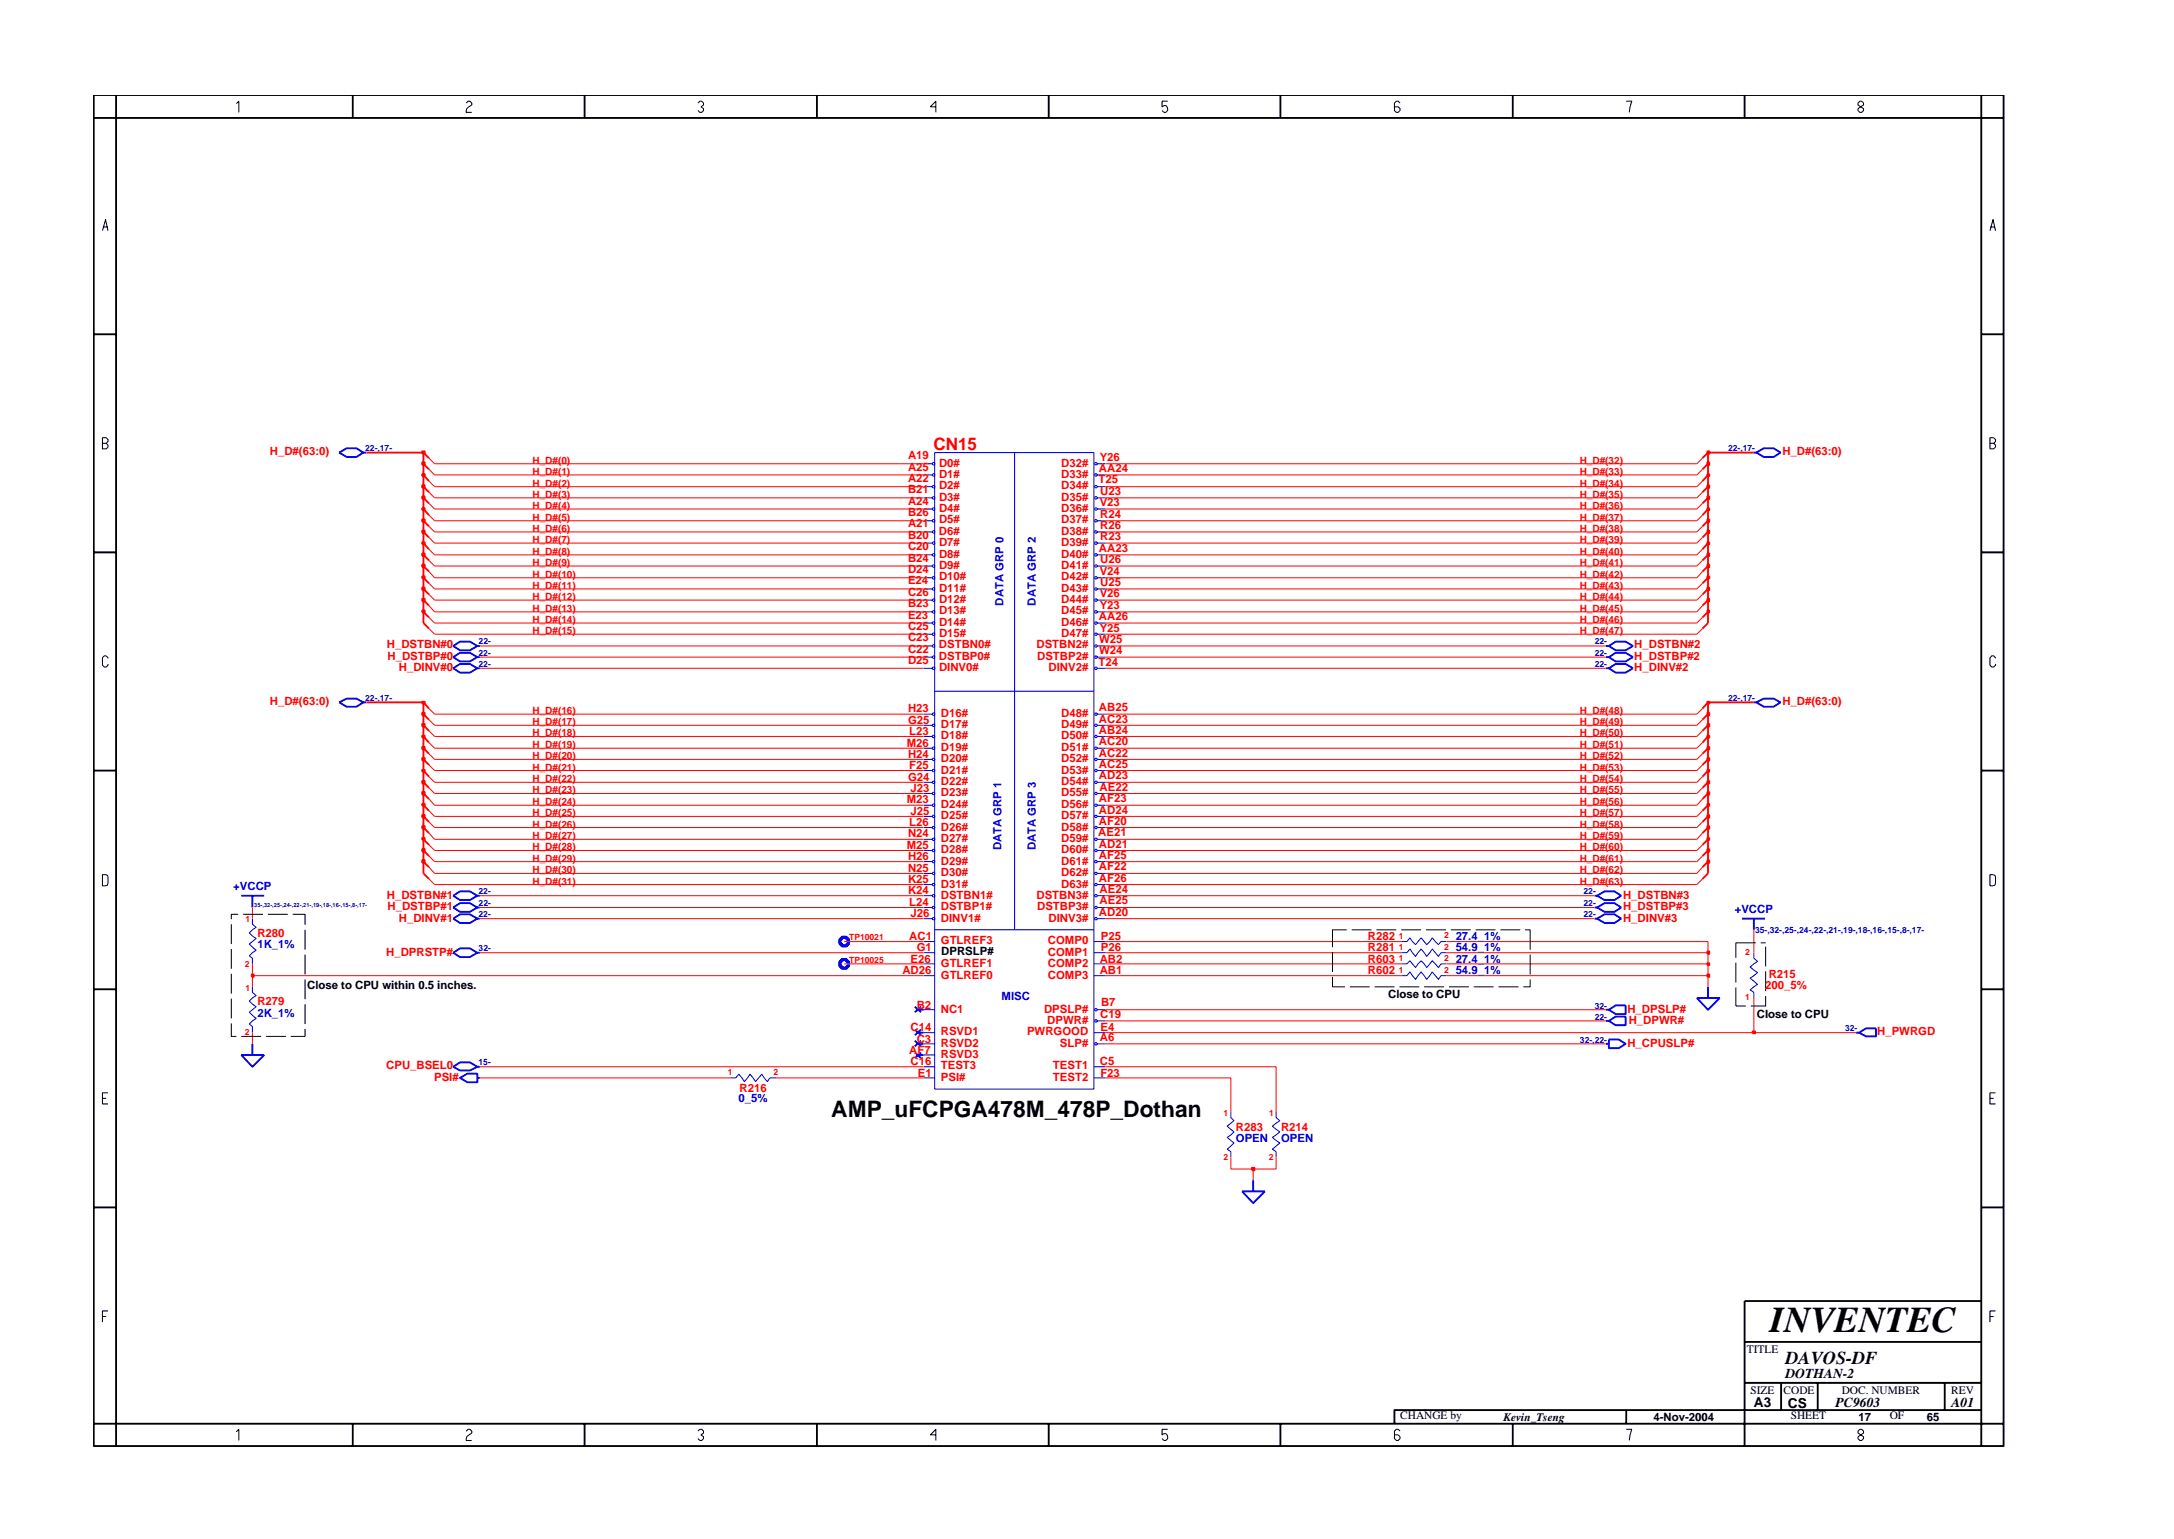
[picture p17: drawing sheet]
<svg xmlns="http://www.w3.org/2000/svg" width="297mm" height="210mm" viewBox="0 0 297 210" stroke-linecap="round" stroke-linejoin="round" font-family="sans-serif">
<defs><g id="words">
<text font-size="5" x="241.8" y="182">INVENTEC</text>
<text font-size="3.1" x="113.6" y="152.6">AMP_uFCPGA478M_478P_Dothan</text>
<text font-size="2.5" x="244" y="186.3">DAVOS-DF</text>
<text font-size="2.3" fill="#f00" x="127.5" y="61.4">CN15</text>
<g font-size="1.9">
<text x="244" y="188.2">DOTHAN-2</text>
<text x="239.6" y="192.2">A3</text>
<text x="244.3" y="192.3">CS</text>
<text x="250.8" y="192.2">PC9603</text>
<text x="266.6" y="192.2">A01</text>
</g>
<g font-size="1.6" fill="#f00">
<text x="36.9" y="62.2">H_D#(63:0)</text>
<text x="124.1" y="65.9">A22</text>
<text x="124.1" y="62.7">A19</text>
<text x="124.1" y="64.4">A25</text>
<text x="128.3" y="63.8">D0#</text>
<text x="128.3" y="65.3">D1#</text>
<text x="145" y="65.3">D33#</text>
<text x="145" y="63.8">D32#</text>
<text x="150.1" y="64.5">AA24</text>
<text x="150.3" y="63">Y26</text>
<text x="243.5" y="62.2">H_D#(63:0)</text>
<text x="124.1" y="69">A24</text>
<text x="124.1" y="67.4">B21</text>
<text x="124.1" y="70.5">B26</text>
<text x="128.3" y="66.8">D2#</text>
<text x="128.3" y="68.4">D3#</text>
<text x="128.3" y="71.5">D5#</text>
<text x="128.3" y="70">D4#</text>
<text x="145" y="66.8">D34#</text>
<text x="145" y="68.4">D35#</text>
<text x="145" y="70">D36#</text>
<text x="145" y="71.5">D37#</text>
<text x="150.1" y="66">T25</text>
<text x="150.3" y="69.2">V23</text>
<text x="150.3" y="67.7">U23</text>
<text x="150.3" y="70.7">R24</text>
<text x="124.1" y="72.1">A21</text>
<text x="124.1" y="73.7">B20</text>
<text x="124.1" y="75.2">C20</text>
<text x="124.1" y="76.8">B24</text>
<text x="128.3" y="73.1">D6#</text>
<text x="128.3" y="74.6">D7#</text>
<text x="128.3" y="76.2">D8#</text>
<text x="128.3" y="77.7">D9#</text>
<text x="145" y="73.1">D38#</text>
<text x="145" y="74.6">D39#</text>
<text x="145" y="76.2">D40#</text>
<text x="145" y="77.7">D41#</text>
<text x="150.2" y="75.4">AA23</text>
<text x="150.3" y="72.3">R26</text>
<text x="150.3" y="73.8">R23</text>
<text x="150.3" y="77">U26</text>
<text x="124.1" y="78.3">D24</text>
<text x="124.1" y="79.8">E24</text>
<text x="124.1" y="81.5">C26</text>
<text x="124.1" y="83">B23</text>
<text x="128.3" y="80.9">D11#</text>
<text x="128.3" y="82.4">D12#</text>
<text x="128.3" y="83.9">D13#</text>
<text x="128.3" y="79.3">D10#</text>
<text x="145" y="79.3">D42#</text>
<text x="145" y="80.9">D43#</text>
<text x="145" y="82.4">D44#</text>
<text x="145" y="83.9">D45#</text>
<text x="150.3" y="78.5">V24</text>
<text x="150.3" y="81.6">V26</text>
<text x="150.3" y="83.1">Y23</text>
<text x="150.3" y="80.1">U25</text>
<text x="52.9" y="88.6">H_DSTBN#0</text>
<text x="124.1" y="87.6">C23</text>
<text x="124.1" y="89.2">C22</text>
<text x="124.1" y="84.5">E23</text>
<text x="124.1" y="86.1">C25</text>
<text x="128.3" y="88.6">DSTBN0#</text>
<text x="128.3" y="85.5">D14#</text>
<text x="128.3" y="87.1">D15#</text>
<text x="141.6" y="88.6">DSTBN2#</text>
<text x="145" y="85.5">D46#</text>
<text x="145" y="87.1">D47#</text>
<text x="150.2" y="84.8">AA26</text>
<text x="150.2" y="87.8">W25</text>
<text x="150.2" y="89.4">W24</text>
<text x="150.3" y="86.3">Y25</text>
<text x="223.3" y="88.6">H_DSTBN#2</text>
<text x="52.9" y="90.2">H_DSTBP#0</text>
<text x="54.5" y="91.7">H_DINV#0</text>
<text x="124.1" y="90.8">D25</text>
<text x="128.3" y="90.2">DSTBP0#</text>
<text x="128.3" y="91.7">DINV0#</text>
<text x="141.7" y="90.2">DSTBP2#</text>
<text x="143.3" y="91.7">DINV2#</text>
<text x="150.1" y="90.9">T24</text>
<text x="223.3" y="91.7">H_DINV#2</text>
<text x="223.3" y="90.2">H_DSTBP#2</text>
<text x="36.9" y="96.4">H_D#(63:0)</text>
<text x="124.1" y="97.3">H23</text>
<text x="124.1" y="98.9">G25</text>
<text x="124.2" y="100.4">L23</text>
<text x="128.6" y="99.5">D17#</text>
<text x="128.6" y="101">D18#</text>
<text x="128.6" y="97.9">D16#</text>
<text x="145" y="101">D50#</text>
<text x="145" y="97.9">D48#</text>
<text x="145" y="99.5">D49#</text>
<text x="150.1" y="100.3">AB24</text>
<text x="150.1" y="101.8">AC20</text>
<text x="150.2" y="97.1">AB25</text>
<text x="150.2" y="98.7">AC23</text>
<text x="243.5" y="96.4">H_D#(63:0)</text>
<text x="123.9" y="102.1">M26</text>
<text x="124.1" y="103.6">H24</text>
<text x="124.1" y="106.7">G24</text>
<text x="124.2" y="105.1">F25</text>
<text x="128.6" y="104.2">D20#</text>
<text x="128.6" y="105.7">D21#</text>
<text x="128.6" y="107.3">D22#</text>
<text x="128.6" y="102.6">D19#</text>
<text x="145" y="102.6">D51#</text>
<text x="145" y="104.2">D52#</text>
<text x="145" y="105.7">D53#</text>
<text x="145" y="107.3">D54#</text>
<text x="150.1" y="103.4">AC22</text>
<text x="150.1" y="104.9">AC25</text>
<text x="150.1" y="106.4">AD23</text>
<text x="123.9" y="109.8">M23</text>
<text x="124.2" y="112.9">L26</text>
<text x="124.4" y="108.2">J23</text>
<text x="124.4" y="111.4">J25</text>
<text x="128.6" y="108.8">D23#</text>
<text x="128.6" y="110.3">D24#</text>
<text x="128.6" y="111.9">D25#</text>
<text x="128.6" y="113.5">D26#</text>
<text x="145" y="108.8">D55#</text>
<text x="145" y="110.3">D56#</text>
<text x="145" y="111.9">D57#</text>
<text x="145" y="113.5">D58#</text>
<text x="150.1" y="111.2">AD24</text>
<text x="150.2" y="109.6">AF23</text>
<text x="150.2" y="112.7">AF20</text>
<text x="150.2" y="108">AE22</text>
<text x="123.9" y="116">M25</text>
<text x="124.1" y="114.4">N24</text>
<text x="124.1" y="117.5">H26</text>
<text x="124.1" y="119.1">N25</text>
<text x="128.6" y="115">D27#</text>
<text x="128.6" y="116.6">D28#</text>
<text x="128.6" y="118.1">D29#</text>
<text x="128.6" y="119.7">D30#</text>
<text x="145" y="116.6">D60#</text>
<text x="145" y="118.1">D61#</text>
<text x="145" y="119.7">D62#</text>
<text x="145" y="115">D59#</text>
<text x="150.1" y="114.2">AE21</text>
<text x="150.1" y="115.8">AD21</text>
<text x="150.2" y="117.4">AF25</text>
<text x="150.2" y="118.9">AF22</text>
<text x="52.9" y="122.8">H_DSTBN#1</text>
<text x="52.9" y="124.3">H_DSTBP#1</text>
<text x="54.5" y="125.9">H_DINV#1</text>
<text x="124.1" y="122.2">K24</text>
<text x="124.1" y="120.7">K25</text>
<text x="124.2" y="123.7">L24</text>
<text x="124.4" y="125.3">J26</text>
<text x="128.6" y="122.8">DSTBN1#</text>
<text x="128.6" y="124.3">DSTBP1#</text>
<text x="128.6" y="121.3">D31#</text>
<text x="128.6" y="125.9">DINV1#</text>
<text x="141.6" y="122.8">DSTBN3#</text>
<text x="141.7" y="124.3">DSTBP3#</text>
<text x="143.3" y="125.9">DINV3#</text>
<text x="145" y="121.3">D63#</text>
<text x="150.1" y="125.1">AD20</text>
<text x="150.2" y="120.5">AF26</text>
<text x="150.2" y="123.5">AE25</text>
<text x="150.2" y="122">AE24</text>
<text x="221.8" y="125.9">H_DINV#3</text>
<text x="221.8" y="122.8">H_DSTBN#3</text>
<text x="221.8" y="124.3">H_DSTBP#3</text>
<text x="35.2" y="128">R280</text>
<text x="52.8" y="130.6">H_DPRSTP#</text>
<text x="124.2" y="128.4">AC1</text>
<text x="124.4" y="131.5">E26</text>
<text x="125.2" y="130">G1</text>
<text x="128.6" y="129">GTLREF3</text>
<text x="143.2" y="129">COMP0</text>
<text x="143.2" y="130.6">COMP1</text>
<text x="150.3" y="131.5">AB2</text>
<text x="150.4" y="128.4">P25</text>
<text x="150.4" y="130">P26</text>
<text x="186.9" y="130">R281</text>
<text x="186.9" y="131.5">R603</text>
<text x="186.9" y="128.4">R282</text>
<text x="35.2" y="137.4">R279</text>
<text x="123.3" y="133.1">AD26</text>
<text x="125.2" y="137.8">B2</text>
<text x="128.6" y="133.7">GTLREF0</text>
<text x="128.6" y="132.1">GTLREF1</text>
<text x="143.2" y="132.1">COMP2</text>
<text x="143.2" y="133.7">COMP3</text>
<text x="150.3" y="133.1">AB1</text>
<text x="150.4" y="137.5">B7</text>
<text x="186.9" y="133.1">R602</text>
<text x="241.2" y="135.2">200_5%</text>
<text x="241.7" y="133.5">R215</text>
<text x="124.2" y="144">AF7</text>
<text x="124.4" y="140.8">C14</text>
<text x="125.2" y="142.4">C3</text>
<text x="128.6" y="138.4">NC1</text>
<text x="128.6" y="141.4">RSVD1</text>
<text x="128.6" y="143">RSVD2</text>
<text x="140.3" y="141.4">PWRGOOD</text>
<text x="142.7" y="138.4">DPSLP#</text>
<text x="143.1" y="139.9">DPWR#</text>
<text x="144.8" y="143">SLP#</text>
<text x="150.3" y="142.2">A6</text>
<text x="150.3" y="139.1">C19</text>
<text x="150.4" y="140.8">E4</text>
<text x="222.4" y="143">H_CPUSLP#</text>
<text x="222.4" y="138.4">H_DPSLP#</text>
<text x="222.5" y="139.9">H_DPWR#</text>
<text x="256.5" y="141.4">H_PWRGD</text>
<text x="52.8" y="146.1">CPU_BSEL0</text>
<text x="59.3" y="147.7">PSI#</text>
<text x="101" y="149.2">R216</text>
<text x="124.4" y="145.5">C16</text>
<text x="125.4" y="147.1">E1</text>
<text x="128.6" y="147.7">PSI#</text>
<text x="128.6" y="144.5">RSVD3</text>
<text x="128.6" y="146.1">TEST3</text>
<text x="143.9" y="147.7">TEST2</text>
<text x="143.9" y="146.1">TEST1</text>
<text x="150.3" y="145.5">C5</text>
<text x="150.3" y="147.1">F23</text>
<text x="168.9" y="154.5">R283</text>
<text x="175" y="154.5">R214</text>
</g>
<g font-size="1.6" fill="#00f">
<text x="137.1" y="82.7" transform="rotate(-90 137.1 82.7)">DATA GRP 0</text>
<text x="141.5" y="82.7" transform="rotate(-90 141.5 82.7)">DATA GRP 2</text>
<text x="136.8" y="116.2" transform="rotate(-90 136.8 116.2)">DATA GRP 1</text>
<text x="141.5" y="116.2" transform="rotate(-90 141.5 116.2)">DATA GRP 3</text>
<text x="31.9" y="121.6">+VCCP</text>
<text x="237" y="124.7">+VCCP</text>
<text x="35.2" y="129.6">1K_1%</text>
<text x="198.9" y="130">54.9_1%</text>
<text x="198.9" y="131.5">27.4_1%</text>
<text x="198.9" y="128.4">27.4_1%</text>
<text x="136.8" y="136.6">MISC</text>
<text x="198.9" y="133.1">54.9_1%</text>
<text x="35.2" y="138.9">2K_1%</text>
<text x="100.9" y="150.6">0_5%</text>
<text x="168.9" y="156">OPEN</text>
<text x="175" y="156">OPEN</text>
</g>
<g font-size="1.6">
<text x="128.6" y="130.4">DPRSLP#</text>
<text x="42" y="135.1">Close to CPU within 0.5 inches.</text>
<text x="189.7" y="136.3">Close to CPU</text>
<text x="240" y="139">Close to CPU</text>
<text x="238.7" y="184.8">TITLE</text>
<text x="239.2" y="190.4">SIZE</text>
<text x="243.7" y="190.4">CODE</text>
<text x="251.6" y="190.4">DOC. NUMBER</text>
<text x="266.6" y="190.4">REV</text>
<text x="191.3" y="193.9">CHANGE by</text>
<text x="205.4" y="194.1">Kevin_Tseng</text>
<text x="225.9" y="194.1">4-Nov-2004</text>
<text x="244.7" y="193.9">SHEET</text>
<text x="253.9" y="194.1">17</text>
<text x="258.2" y="193.9">OF</text>
<text x="263.3" y="194.1">65</text>
</g>
<g font-size="1.4" fill="#f00">
<text x="72.8" y="63.4">H_D#(0)</text>
<text x="72.8" y="64.9">H_D#(1)</text>
<text x="215.8" y="63.4">H_D#(32)</text>
<text x="215.8" y="64.9">H_D#(33)</text>
<text x="72.8" y="71.1">H_D#(5)</text>
<text x="72.8" y="69.5">H_D#(4)</text>
<text x="72.8" y="66.5">H_D#(2)</text>
<text x="72.8" y="68">H_D#(3)</text>
<text x="215.8" y="68">H_D#(35)</text>
<text x="215.8" y="69.5">H_D#(36)</text>
<text x="215.8" y="71.1">H_D#(37)</text>
<text x="215.8" y="66.5">H_D#(34)</text>
<text x="72.8" y="72.7">H_D#(6)</text>
<text x="72.8" y="74.2">H_D#(7)</text>
<text x="72.8" y="75.8">H_D#(8)</text>
<text x="72.8" y="77.3">H_D#(9)</text>
<text x="215.8" y="75.8">H_D#(40)</text>
<text x="215.8" y="77.3">H_D#(41)</text>
<text x="215.8" y="72.7">H_D#(38)</text>
<text x="215.8" y="74.2">H_D#(39)</text>
<text x="72.8" y="78.9">H_D#(10)</text>
<text x="72.8" y="80.5">H_D#(11)</text>
<text x="72.8" y="82">H_D#(12)</text>
<text x="72.8" y="83.6">H_D#(13)</text>
<text x="215.8" y="78.9">H_D#(42)</text>
<text x="215.8" y="80.5">H_D#(43)</text>
<text x="215.8" y="82">H_D#(44)</text>
<text x="215.8" y="83.6">H_D#(45)</text>
<text x="72.8" y="85.1">H_D#(14)</text>
<text x="72.8" y="86.6">H_D#(15)</text>
<text x="215.8" y="86.6">H_D#(47)</text>
<text x="215.8" y="85.1">H_D#(46)</text>
<text x="72.8" y="100.6">H_D#(18)</text>
<text x="72.8" y="97.6">H_D#(16)</text>
<text x="72.8" y="99.1">H_D#(17)</text>
<text x="215.8" y="97.6">H_D#(48)</text>
<text x="215.8" y="99.1">H_D#(49)</text>
<text x="215.8" y="100.6">H_D#(50)</text>
<text x="72.8" y="102.2">H_D#(19)</text>
<text x="72.8" y="103.7">H_D#(20)</text>
<text x="72.8" y="105.3">H_D#(21)</text>
<text x="72.8" y="106.9">H_D#(22)</text>
<text x="215.8" y="103.7">H_D#(52)</text>
<text x="215.8" y="105.3">H_D#(53)</text>
<text x="215.8" y="106.9">H_D#(54)</text>
<text x="215.8" y="102.2">H_D#(51)</text>
<text x="72.8" y="111.5">H_D#(25)</text>
<text x="72.8" y="113.1">H_D#(26)</text>
<text x="72.8" y="108.4">H_D#(23)</text>
<text x="72.8" y="110">H_D#(24)</text>
<text x="215.8" y="113.1">H_D#(58)</text>
<text x="215.8" y="108.4">H_D#(55)</text>
<text x="215.8" y="110">H_D#(56)</text>
<text x="215.8" y="111.5">H_D#(57)</text>
<text x="72.8" y="114.7">H_D#(27)</text>
<text x="72.8" y="116.2">H_D#(28)</text>
<text x="72.8" y="117.7">H_D#(29)</text>
<text x="72.8" y="119.3">H_D#(30)</text>
<text x="215.8" y="114.7">H_D#(59)</text>
<text x="215.8" y="116.2">H_D#(60)</text>
<text x="215.8" y="117.7">H_D#(61)</text>
<text x="215.8" y="119.3">H_D#(62)</text>
<text x="72.8" y="120.8">H_D#(31)</text>
<text x="215.8" y="120.8">H_D#(63)</text>
</g>
<g font-size="1.2" fill="#00f">
<text x="49.9" y="61.6">22-,17-</text>
<text x="236.1" y="61.6">22-,17-</text>
<text x="65.4" y="89.6">22-</text>
<text x="65.4" y="88">22-</text>
<text x="217.9" y="89.6">22-</text>
<text x="217.9" y="88">22-</text>
<text x="49.9" y="95.8">22-,17-</text>
<text x="65.4" y="91.1">22-</text>
<text x="217.9" y="91.1">22-</text>
<text x="236.1" y="95.8">22-,17-</text>
<text x="65.4" y="125.3">22-</text>
<text x="65.4" y="122.2">22-</text>
<text x="65.4" y="123.7">22-</text>
<text x="216.4" y="122.2">22-</text>
<text x="216.4" y="123.7">22-</text>
<text x="216.4" y="125.3">22-</text>
<text x="65.4" y="130">32-</text>
<text x="239.8" y="127.4">35-,32-,25-,24-,22-,21-,19-,18-,16-,15-,8-,17-</text>
<text x="217.9" y="137.8">32-</text>
<text x="215.9" y="142.4">32-,22-</text>
<text x="217.9" y="139.3">22-</text>
<text x="252.1" y="140.8">32-</text>
<text x="65.4" y="145.5">15-</text>
</g>
<g font-size="1.2" fill="#f00">
<text x="33.6" y="126">1</text>
<text x="116" y="128.4">TP10021</text>
<text x="116" y="131.5">TP10025</text>
<text x="191.1" y="131.3">1</text>
<text x="191.1" y="129.8">1</text>
<text x="191.1" y="128.3">1</text>
<text x="197.3" y="128.2">2</text>
<text x="197.3" y="131.3">2</text>
<text x="197.3" y="129.8">2</text>
<text x="238.4" y="130.4">2</text>
<text x="33.5" y="132.1">2</text>
<text x="33.6" y="135.3">1</text>
<text x="191.1" y="133">1</text>
<text x="197.3" y="132.9">2</text>
<text x="238.4" y="136.7">1</text>
<text x="33.5" y="141.4">2</text>
<text x="99.4" y="146.9">1</text>
<text x="105.7" y="146.8">2</text>
<text x="167.2" y="152.4">1</text>
<text x="173.4" y="152.4">1</text>
<text x="167.2" y="158.5">2</text>
<text x="173.3" y="158.5">2</text>
</g>
<text font-size=".8" fill="#00f" x="34.7" y="124">35-,32-,25-,24-,22-,21-,19-,18-,16-,15-,8-,17-</text>
</g></defs>
<g fill="none" stroke="#00f" stroke-width=".25">
<path d="M46.3 61.8l1.1-.6h1.3l.9 .6-.9 .6h-1.3zM49.6 61.8h.5M239.6 61.8h.4M240 61.8l1-.6h1.3l1 .6-1 .6h-1.3zM46.3 96l1.1-.6h1.3l.9 .6-.9 .5h-1.3zM49.6 96h.5M61.9 89.8l1-.6h1.3l1 .6-1 .6h-1.3zM61.9 88.3l1-.6h1.3l1 .6-1 .5h-1.3zM61.9 91.3l1-.6h1.3l1 .6-1 .6h-1.3zM65.2 89.8h.4M65.2 91.3h.4M65.2 88.3h.4"/>
<path d="M219.4 89.8h.4M219.4 91.3h.4M219.4 88.3h.4M219.8 91.3l1-.6h1.3l1 .6-1 .6h-1.3zM219.8 89.8l1-.6h1.3l1 .6-1 .6h-1.3zM219.8 88.3l1-.6h1.3l1 .6-1 .5h-1.3zM239.6 96h.4M240 96l1-.6h1.3l1 .6-1 .5h-1.3zM33 122.4h3.1M34.5 122.4v1.6M61.9 125.5l1-.6h1.3l1 .6-1 .6h-1.3zM61.9 122.4l1-.6h1.3l1 .6-1 .6h-1.3z"/>
<path d="M61.9 124l1-.6h1.3l1 .6-1 .6h-1.3zM61.9 130.2l1-.6h1.3l1 .6-1 .6h-1.3zM65.2 122.4h.4M65.2 125.5h.4M65.2 124h.4M65.2 130.2h.4M125 137.5l.8 .8M125.4 138h.8M125.8 137.5l-.8 .8M217.9 122.4h.3M217.9 125.5h.3M217.9 124h.3"/>
<path d="M218.2 125.5l1-.6h1.4l.9 .6-.9 .6h-1.4zM218.2 124l1-.6h1.4l.9 .6-.9 .6h-1.4zM218.2 122.4l1-.6h1.4l.9 .6-.9 .6h-1.4zM219.4 138h.4M219.4 139.5h.4M219.8 139.5l1-.6h1.3v1.2h-1.3zM219.8 138l1-.6h1.3v1.1h-1.3zM231.8 136.3h3.2l-1.6 1.7zM233.4 134.8v1.5M238 125.5h3.2M239.6 125.5v1.5M33 144.1h3.1l-1.6 1.6z"/>
<path d="M34.5 142.6v1.5M61.9 145.7l1-.6h1.3l1 .6-1 .5h-1.3zM62.9 147.3l1-.6h1.3v1.2h-1.3zM65.2 145.7h.4M65.2 147.3h.4M125 142.2l.8 .7M125 143.8l.8 .8M125 140.7l.8 .7M125.4 142.6h.8M125.4 144.1h.8M125.4 141.1h.8M125.8 142.2l-.8 .7"/>
<path d="M125.8 143.8l-.8 .8M125.8 140.7l-.8 .7M219.4 142.6h.4M219.8 142h1.4l.9 .6-.9 .6h-1.4zM253.6 141.1h.4M254 141.1l1-.6h1.3v1.1h-1.3zM169.7 162.8h3.1l-1.6 1.6zM171.2 161.2v1.6"/>
</g>
<g fill="none" stroke="#f00" stroke-width=".14">
<path d="M58.6 62.6l.8 .8M58.6 78.1l.8 .8M58.6 65.7l.8 .8M58.6 75l.8 .8M58.6 68.8l.8 .7M58.6 71.9l.8 .8M58.6 79.7l.8 .8M58.6 76.6l.8 .7M58.6 73.4l.8 .8M58.6 70.4l.8 .7M58.6 64.1l.8 .8M58.6 67.3l.8 .7"/>
<path d="M232.6 73.4l-.8 .8M232.6 70.4l-.8 .7M232.6 68.8l-.8 .7M232.6 62.6l-.8 .8M232.6 71.9l-.8 .8M232.6 75l-.8 .8M232.6 79.7l-.8 .8M232.6 76.6l-.8 .7M232.6 65.7l-.8 .8M232.6 78.1l-.8 .8M232.6 67.3l-.8 .7M232.6 64.1l-.8 .8"/>
<path d="M58.6 84.4l.8 .7M58.6 85.9l.8 .7M58.6 81.2l.8 .8M58.6 98.3l.8 .8M58.6 82.7l.8 .9M58.6 96.8l.8 .8M58.6 99.9l.8 .7M232.6 98.3l-.8 .8M232.6 96.8l-.8 .8M232.6 82.7l-.8 .9M232.6 81.2l-.8 .8M232.6 85.9l-.8 .7"/>
<path d="M232.6 84.4l-.8 .7M232.6 99.9l-.8 .7M58.6 115.4l.8 .8M58.6 118.5l.8 .8M58.6 106.1l.8 .8M58.6 112.3l.8 .8M58.6 101.5l.8 .7M58.6 109.2l.8 .8M58.6 117l.8 .7M58.6 103l.8 .7M58.6 107.6l.8 .8M58.6 113.8l.8 .9"/>
<path d="M58.6 110.8l.8 .7M58.6 104.5l.8 .8M232.6 103l-.8 .7M232.6 110.8l-.8 .7M232.6 109.2l-.8 .8M232.6 112.3l-.8 .8M232.6 118.5l-.8 .8M232.6 106.1l-.8 .8M232.6 117l-.8 .7M232.6 101.5l-.8 .7M232.6 115.4l-.8 .8M232.6 107.6l-.8 .8"/>
<path d="M232.6 113.8l-.8 .9M232.6 104.5l-.8 .8M58.6 120.1l.8 .7M232.6 120.1l-.8 .7M168.2 158.1v1.6h3v1.5"/>
</g>
<g fill="none" stroke="#f00" stroke-width=".25">
<path d="M57.9 61.8l.7 .8M57.9 77.3l.7 .8M57.9 64.9l.7 .8M57.9 74.2l.7 .8M57.9 68l.7 .8M57.9 71.1l.7 .8M57.9 78.9l.7 .8M57.9 75.8l.7 .8M57.9 72.7l.7 .7M57.9 69.5l.7 .9M57.9 63.4l.7 .7M57.9 66.5l.7 .8"/>
<path d="M233.4 72.7l-.8 .7M233.4 69.5l-.8 .9M233.4 68l-.8 .8M233.4 61.8l-.8 .8M233.4 71.1l-.8 .8M233.4 74.2l-.8 .8M233.4 78.9l-.8 .8M233.4 75.8l-.8 .8M233.4 64.9l-.8 .8M233.4 77.3l-.8 .8M233.4 66.5l-.8 .8M233.4 63.4l-.8 .7"/>
<path d="M57.9 83.6l.7 .8M57.9 85.1l.7 .8M57.9 80.5l.7 .7M57.9 97.6l.7 .7M57.9 82l.7 .7M57.9 96l.7 .8M57.9 99.1l.7 .8M233.4 97.6l-.8 .7M233.4 96l-.8 .8M233.4 82l-.8 .7M233.4 80.5l-.8 .7M233.4 85.1l-.8 .8"/>
<path d="M233.4 83.6l-.8 .8M233.4 99.1l-.8 .8M57.9 114.7l.7 .7M57.9 117.7l.7 .8M57.9 105.3l.7 .8M57.9 119.3l.7 .8M57.9 111.5l.7 .8M57.9 100.6l.7 .9M57.9 108.4l.7 .8M57.9 116.2l.7 .8M57.9 102.2l.7 .8M57.9 106.9l.7 .7"/>
<path d="M57.9 113.1l.7 .7M57.9 110l.7 .8M57.9 103.7l.7 .8M233.4 102.2l-.8 .8M233.4 110l-.8 .8M233.4 108.4l-.8 .8M233.4 111.5l-.8 .8M233.4 117.7l-.8 .8M233.4 105.3l-.8 .8M233.4 116.2l-.8 .8M233.4 100.6l-.8 .9M233.4 119.3l-.8 .8"/>
<path d="M233.4 114.7l-.8 .7M233.4 106.9l-.8 .7M233.4 113.1l-.8 .7M233.4 103.7l-.8 .8"/>
</g>
<g fill="none" stroke="#00f" stroke-width=".14">
<path d="M126.2 78.9h1.2M126.2 77.3h1.2M126.2 75.8h1.2M126.2 74.2h1.2M126.2 72.7h1.2M126.2 71.1h1.2M126.2 69.5h1.2M126.2 68h1.2M126.2 66.5h1.2M126.2 64.9h1.2M126.2 63.4h1.2M127.7 61.8h21.8v87h-21.8z"/>
<path d="M138.6 61.8v65.2M149.9 78.9h1.2M149.9 77.3h1.2M149.9 75.8h1.2M149.9 74.2h1.2M149.9 72.7h1.2M149.9 71.1h1.2M149.9 69.5h1.2M149.9 68h1.2M149.9 66.5h1.2M149.9 64.9h1.2M149.9 63.4h1.2"/>
<path d="M126.2 86.6h1.2M126.2 85.1h1.2M126.2 83.6h1.2M126.2 82h1.2M126.2 80.5h1.2M126.2 91.3h1.2M126.2 88.3h1.2M126.2 89.8h1.2M126.2 97.6h1.2M126.2 99.1h1.2M127.7 94.4h21.8M149.9 86.6h1.2"/>
<path d="M149.9 85.1h1.2M149.9 83.6h1.2M149.9 82h1.2M149.9 80.5h1.2M149.9 91.3h1.2M149.9 88.3h1.2M149.9 89.8h1.2M149.9 97.6h1.2M149.9 99.1h1.2M126.2 100.6h1.2M126.2 102.2h1.2M126.2 103.7h1.2"/>
<path d="M126.2 105.3h1.2M126.2 106.9h1.2M126.2 108.4h1.2M126.2 110h1.2M126.2 111.5h1.2M126.2 113.1h1.2M126.2 114.7h1.2M126.2 116.2h1.2M126.2 117.7h1.2M126.2 119.3h1.2M149.9 100.6h1.2M149.9 102.2h1.2"/>
<path d="M149.9 103.7h1.2M149.9 105.3h1.2M149.9 106.9h1.2M149.9 108.4h1.2M149.9 110h1.2M149.9 111.5h1.2M149.9 113.1h1.2M149.9 114.7h1.2M149.9 116.2h1.2M149.9 117.7h1.2M149.9 119.3h1.2M34.5 134.8v.8l.5 .4-.9 .8 .9 .7-.9 .8 .9 .8-.9 .8 .4 .3v.9"/>
<path d="M34.5 125.5v.8l.5 .4-.9 .8 .9 .7-.9 .8 .9 .8-.9 .8 .4 .3v.8M126.2 133.3h1.5M126.2 131.7h1.5M126.2 130.2h1.5M126.2 120.8h1.2M126.2 122.4h1.2M126.2 124h1.2M126.2 125.5h1.2M126.2 128.6h1.5M126.2 138h1.5M127.7 127h21.8M149.5 133.3h1.6"/>
<path d="M149.5 131.7h1.6M149.5 130.2h1.6M149.5 128.6h1.6M149.9 120.8h1.2M149.9 122.4h1.2M149.9 124h1.2M149.9 125.5h1.2M149.9 138h1.2M149.9 139.5h1.2M191.5 133.3h.7l.4-.5 .8 1 .8-1 .7 1 .8-1 .8 1 .4-.5h.7M191.5 131.7h.7l.4-.4 .8 .9 .8-.9 .7 .9 .8-.9 .8 .9 .4-.5h.7M191.5 130.2h.7l.4-.5 .8 1 .8-1 .7 1 .8-1 .8 1 .4-.5h.7"/>
<path d="M191.5 128.6h.7l.4-.5 .8 1 .8-1 .7 1 .8-1 .8 1 .4-.5h.7M239.6 130.2v.7l.5 .4-1 .8 1 .8-1 .7 1 .9-1 .7 .5 .4v.7M99.8 147.3h.7l.5-.5 .7 1 .8-1 .7 1 .9-1 .7 1 .4-.5h.8M126.2 141.1h1.5M126.2 142.6h1.5M126.2 144.1h1.5M126.2 145.7h1.5M126.2 147.3h1.5M149.5 141.1h1.6M149.5 145.7h1.6M149.5 147.3h1.6M149.9 142.6h1.2"/>
<path d="M168.2 151.9v.8l.4 .4-.9 .8 .9 .7-.9 .8 .9 .8-.9 .8 .5 .3v.8M174.4 151.9v.8l.5 .4-1.1 .8 1.1 .7-1.1 .8 1.1 .8-1.1 .8 .6 .3v.8"/>
<circle cx="127.6" cy="71.1" r=".17"/>
<circle cx="127.6" cy="68" r=".17"/>
<circle cx="127.6" cy="69.5" r=".17"/>
<circle cx="127.6" cy="64.9" r=".17"/>
<circle cx="127.6" cy="63.4" r=".17"/>
<circle cx="127.6" cy="66.5" r=".17"/>
<circle cx="127.6" cy="77.3" r=".17"/>
<circle cx="127.6" cy="74.2" r=".17"/>
<circle cx="127.6" cy="78.9" r=".17"/>
<circle cx="127.6" cy="75.8" r=".17"/>
<circle cx="127.6" cy="72.7" r=".17"/>
<circle cx="149.7" cy="69.5" r=".17"/>
<circle cx="149.7" cy="68" r=".17"/>
<circle cx="149.7" cy="71.1" r=".17"/>
<circle cx="149.7" cy="78.9" r=".17"/>
<circle cx="149.7" cy="64.9" r=".17"/>
<circle cx="149.7" cy="63.4" r=".17"/>
<circle cx="149.7" cy="74.2" r=".17"/>
<circle cx="149.7" cy="75.8" r=".17"/>
<circle cx="149.7" cy="77.3" r=".17"/>
<circle cx="149.7" cy="66.5" r=".17"/>
<circle cx="149.7" cy="72.7" r=".17"/>
<circle cx="127.6" cy="91.3" r=".17"/>
<circle cx="127.6" cy="83.6" r=".17"/>
<circle cx="127.6" cy="82" r=".17"/>
<circle cx="127.6" cy="80.5" r=".17"/>
<circle cx="127.6" cy="86.6" r=".17"/>
<circle cx="127.6" cy="89.8" r=".17"/>
<circle cx="127.6" cy="99.1" r=".17"/>
<circle cx="127.6" cy="88.3" r=".17"/>
<circle cx="127.6" cy="85.1" r=".17"/>
<circle cx="127.6" cy="97.6" r=".17"/>
<circle cx="149.7" cy="80.5" r=".17"/>
<circle cx="149.7" cy="82" r=".17"/>
<circle cx="149.7" cy="83.6" r=".17"/>
<circle cx="149.7" cy="91.3" r=".17"/>
<circle cx="149.7" cy="89.8" r=".17"/>
<circle cx="149.7" cy="99.1" r=".17"/>
<circle cx="149.7" cy="86.6" r=".17"/>
<circle cx="149.7" cy="88.3" r=".17"/>
<circle cx="149.7" cy="85.1" r=".17"/>
<circle cx="149.7" cy="97.6" r=".17"/>
<circle cx="127.6" cy="119.3" r=".17"/>
<circle cx="127.6" cy="103.7" r=".17"/>
<circle cx="127.6" cy="116.2" r=".17"/>
<circle cx="127.6" cy="106.9" r=".17"/>
<circle cx="127.6" cy="117.7" r=".17"/>
<circle cx="127.6" cy="105.3" r=".17"/>
<circle cx="127.6" cy="113.1" r=".17"/>
<circle cx="127.6" cy="100.6" r=".17"/>
<circle cx="127.6" cy="102.2" r=".17"/>
<circle cx="127.6" cy="114.7" r=".17"/>
<circle cx="127.6" cy="111.5" r=".17"/>
<circle cx="127.6" cy="108.4" r=".17"/>
<circle cx="127.6" cy="110" r=".17"/>
<circle cx="149.7" cy="105.3" r=".17"/>
<circle cx="149.7" cy="119.3" r=".17"/>
<circle cx="149.7" cy="103.7" r=".17"/>
<circle cx="149.7" cy="116.2" r=".17"/>
<circle cx="149.7" cy="106.9" r=".17"/>
<circle cx="149.7" cy="117.7" r=".17"/>
<circle cx="149.7" cy="100.6" r=".17"/>
<circle cx="149.7" cy="113.1" r=".17"/>
<circle cx="149.7" cy="102.2" r=".17"/>
<circle cx="149.7" cy="114.7" r=".17"/>
<circle cx="149.7" cy="111.5" r=".17"/>
<circle cx="149.7" cy="108.4" r=".17"/>
<circle cx="149.7" cy="110" r=".17"/>
<circle cx="127.6" cy="120.8" r=".17"/>
<circle cx="127.6" cy="124" r=".17"/>
<circle cx="127.6" cy="125.5" r=".17"/>
<circle cx="127.6" cy="122.4" r=".17"/>
<circle cx="149.7" cy="120.8" r=".17"/>
<circle cx="149.7" cy="124" r=".17"/>
<circle cx="149.7" cy="139.5" r=".17"/>
<circle cx="149.7" cy="125.5" r=".17"/>
<circle cx="149.7" cy="138" r=".17"/>
<circle cx="149.7" cy="122.4" r=".17"/>
<circle cx="149.7" cy="142.6" r=".17"/>
</g>
<path d="M115.1 128a.67 .67 0 0 1 .8 .3v.1v.5l-.3 .3h-.5l-.3-.3v-.5zM115.1 131.1a.67 .67 0 0 1 .8 .2v.1v.5l-.3 .4h-.5l-.3-.4v-.5z" fill="none" stroke="#00f" stroke-width=".42"/>
<path d="M171.1 159.5h.3v.4h-.3z" fill-rule="evenodd" fill="#8e2323"/>
<path d="M171.1 159.5h.3v.4h-.3z" fill="none" stroke="#f00" stroke-width=".25"/>
<path d="M34.5 141.1v1.5M65.6 147.3h34.2M65.6 145.7h60.6M106 147.3h20.2M151.1 147.3h17.1v4.6M151.1 145.7h23.3v6.2M151.1 142.6h68.3M151.1 141.1h88.5M174.4 158.1v1.6h-3.2" fill="none" stroke="#f00" stroke-width=".14"/>
<path d="M239.5 140.9h.3v.3h-.3z" fill-rule="evenodd" fill="#8e2323"/>
<path d="M239.5 140.9h.3v.3h-.3z" fill="none" stroke="#f00" stroke-width=".25"/>
<path d="M34.5 133.3v1.5M151.1 139.5h68.3M151.1 138h68.3M233.4 133.3v1.5M239.6 136.3v4.8h14" fill="none" stroke="#f00" stroke-width=".14"/>
<path d="M34.4 133.1h.3v.4h-.3z" fill-rule="evenodd" fill="#8e2323"/>
<path d="M34.4 133.1h.3v.4h-.3z" fill="none" stroke="#f00" stroke-width=".25"/>
<path d="M34.5 131.7v1.6h91.7M151.1 133.3h40.4M197.6 133.3h35.8" fill="none" stroke="#f00" stroke-width=".14"/>
<path d="M233.3 133.1h.2v.4h-.2z" fill-rule="evenodd" fill="#8e2323"/>
<path d="M233.3 133.1h.2v.4h-.2z" fill="none" stroke="#f00" stroke-width=".25"/>
<path d="M115.3 131.7h10.9M151.1 131.7h40.4M197.6 131.7h35.8v1.6" fill="none" stroke="#f00" stroke-width=".14"/>
<path d="M233.3 131.6h.2v.3h-.2z" fill-rule="evenodd" fill="#8e2323"/>
<path d="M233.3 131.6h.2v.3h-.2z" fill="none" stroke="#f00" stroke-width=".25"/>
<path d="M65.6 130.2h60.6M151.1 130.2h40.4M197.6 130.2h35.8v1.5" fill="none" stroke="#f00" stroke-width=".14"/>
<path d="M233.3 130h.2v.3h-.2z" fill-rule="evenodd" fill="#8e2323"/>
<path d="M57.9 117.7v1.6M233.4 117.7v1.6M233.3 130h.2v.3h-.2z" fill="none" stroke="#f00" stroke-width=".25"/>
<g fill="none" stroke="#f00" stroke-width=".14">
<path d="M59.4 119.3h66.8M151.1 119.3h80.7M34.5 124v1.5M59.4 120.8h66.8M65.6 125.5h60.6M65.6 124h60.6M65.6 122.4h60.6M115.3 128.6h10.9M151.1 128.6h40.4M151.1 125.5h66.8M151.1 124h66.8M151.1 122.4h66.8"/>
<path d="M151.1 120.8h80.7M197.6 128.6h35.8v1.6M239.6 127v3.2"/>
</g>
<path d="M57.7 117.5h.3v.4h-.3z" fill-rule="evenodd" fill="#8e2323"/>
<path d="M57.7 117.5h.3v.4h-.3zM57.9 116.2v1.5" fill="none" stroke="#f00" stroke-width=".25"/>
<path d="M59.4 117.7h66.8M151.1 117.7h80.7" fill="none" stroke="#f00" stroke-width=".14"/>
<path d="M233.3 117.5h.2v.4h-.2z" fill-rule="evenodd" fill="#8e2323"/>
<path d="M233.3 117.5h.2v.4h-.2zM233.4 116.2v1.5" fill="none" stroke="#f00" stroke-width=".25"/>
<path d="M57.7 116h.3v.4h-.3z" fill-rule="evenodd" fill="#8e2323"/>
<path d="M57.7 116h.3v.4h-.3zM57.9 114.7v1.5" fill="none" stroke="#f00" stroke-width=".25"/>
<path d="M59.4 116.2h66.8M151.1 116.2h80.7" fill="none" stroke="#f00" stroke-width=".14"/>
<path d="M233.3 116h.2v.4h-.2z" fill-rule="evenodd" fill="#8e2323"/>
<path d="M233.3 116h.2v.4h-.2zM233.4 114.7v1.5" fill="none" stroke="#f00" stroke-width=".25"/>
<path d="M57.7 114.5h.3v.3h-.3z" fill-rule="evenodd" fill="#8e2323"/>
<path d="M57.7 114.5h.3v.3h-.3zM57.9 113.1v1.6" fill="none" stroke="#f00" stroke-width=".25"/>
<path d="M59.4 114.7h66.8M151.1 114.7h80.7" fill="none" stroke="#f00" stroke-width=".14"/>
<path d="M233.3 114.5h.2v.3h-.2z" fill-rule="evenodd" fill="#8e2323"/>
<path d="M233.3 114.5h.2v.3h-.2zM233.4 113.1v1.6" fill="none" stroke="#f00" stroke-width=".25"/>
<path d="M57.7 112.9h.3v.3h-.3z" fill-rule="evenodd" fill="#8e2323"/>
<path d="M57.7 112.9h.3v.3h-.3zM57.9 111.5v1.6" fill="none" stroke="#f00" stroke-width=".25"/>
<path d="M59.4 113.1h66.8M151.1 113.1h80.7" fill="none" stroke="#f00" stroke-width=".14"/>
<path d="M233.3 112.9h.2v.3h-.2z" fill-rule="evenodd" fill="#8e2323"/>
<path d="M233.3 112.9h.2v.3h-.2zM233.4 111.5v1.6" fill="none" stroke="#f00" stroke-width=".25"/>
<path d="M57.7 111.4h.3v.3h-.3z" fill-rule="evenodd" fill="#8e2323"/>
<path d="M57.7 111.4h.3v.3h-.3zM57.9 110v1.5" fill="none" stroke="#f00" stroke-width=".25"/>
<path d="M59.4 111.5h66.8M151.1 111.5h80.7" fill="none" stroke="#f00" stroke-width=".14"/>
<path d="M233.3 111.4h.2v.3h-.2z" fill-rule="evenodd" fill="#8e2323"/>
<path d="M233.3 111.4h.2v.3h-.2zM233.4 110v1.5" fill="none" stroke="#f00" stroke-width=".25"/>
<path d="M57.7 109.8h.3v.3h-.3z" fill-rule="evenodd" fill="#8e2323"/>
<path d="M57.7 109.8h.3v.3h-.3zM57.9 108.4v1.6" fill="none" stroke="#f00" stroke-width=".25"/>
<path d="M59.4 110h66.8M151.1 110h80.7" fill="none" stroke="#f00" stroke-width=".14"/>
<path d="M233.3 109.8h.2v.3h-.2z" fill-rule="evenodd" fill="#8e2323"/>
<path d="M233.3 109.8h.2v.3h-.2zM233.4 108.4v1.6" fill="none" stroke="#f00" stroke-width=".25"/>
<path d="M57.7 108.2h.3v.4h-.3z" fill-rule="evenodd" fill="#8e2323"/>
<path d="M57.7 108.2h.3v.4h-.3zM57.9 106.9v1.5" fill="none" stroke="#f00" stroke-width=".25"/>
<path d="M59.4 108.4h66.8M151.1 108.4h80.7" fill="none" stroke="#f00" stroke-width=".14"/>
<path d="M233.3 108.2h.2v.4h-.2z" fill-rule="evenodd" fill="#8e2323"/>
<path d="M233.3 108.2h.2v.4h-.2zM233.4 106.9v1.5" fill="none" stroke="#f00" stroke-width=".25"/>
<path d="M57.7 106.7h.3v.3h-.3z" fill-rule="evenodd" fill="#8e2323"/>
<path d="M57.7 106.7h.3v.3h-.3zM57.9 105.3v1.6" fill="none" stroke="#f00" stroke-width=".25"/>
<path d="M59.4 106.9h66.8M151.1 106.9h80.7" fill="none" stroke="#f00" stroke-width=".14"/>
<path d="M233.3 106.7h.2v.3h-.2z" fill-rule="evenodd" fill="#8e2323"/>
<path d="M233.3 106.7h.2v.3h-.2zM233.4 105.3v1.6" fill="none" stroke="#f00" stroke-width=".25"/>
<path d="M57.7 105.2h.3v.2h-.3z" fill-rule="evenodd" fill="#8e2323"/>
<path d="M57.7 105.2h.3v.2h-.3zM57.9 103.7v1.6" fill="none" stroke="#f00" stroke-width=".25"/>
<path d="M59.4 105.3h66.8M151.1 105.3h80.7" fill="none" stroke="#f00" stroke-width=".14"/>
<path d="M233.3 105.2h.2v.2h-.2z" fill-rule="evenodd" fill="#8e2323"/>
<path d="M233.3 105.2h.2v.2h-.2zM233.4 103.7v1.6" fill="none" stroke="#f00" stroke-width=".25"/>
<path d="M57.7 103.6h.3v.3h-.3z" fill-rule="evenodd" fill="#8e2323"/>
<path d="M57.7 103.6h.3v.3h-.3zM57.9 102.2v1.5" fill="none" stroke="#f00" stroke-width=".25"/>
<path d="M59.4 103.7h66.8M151.1 103.7h80.7" fill="none" stroke="#f00" stroke-width=".14"/>
<path d="M233.3 103.6h.2v.3h-.2z" fill-rule="evenodd" fill="#8e2323"/>
<path d="M233.3 103.6h.2v.3h-.2zM233.4 102.2v1.5" fill="none" stroke="#f00" stroke-width=".25"/>
<path d="M57.7 102.1h.3v.3h-.3z" fill-rule="evenodd" fill="#8e2323"/>
<path d="M57.7 102.1h.3v.3h-.3zM57.9 100.6v1.6" fill="none" stroke="#f00" stroke-width=".25"/>
<path d="M59.4 102.2h66.8M151.1 102.2h80.7" fill="none" stroke="#f00" stroke-width=".14"/>
<path d="M233.3 102.1h.2v.3h-.2z" fill-rule="evenodd" fill="#8e2323"/>
<path d="M233.3 102.1h.2v.3h-.2zM233.4 100.6v1.6" fill="none" stroke="#f00" stroke-width=".25"/>
<path d="M57.7 100.5h.3v.3h-.3z" fill-rule="evenodd" fill="#8e2323"/>
<path d="M57.9 99.1v1.5M57.7 100.5h.3v.3h-.3z" fill="none" stroke="#f00" stroke-width=".25"/>
<path d="M59.4 100.6h66.8M151.1 100.6h80.7" fill="none" stroke="#f00" stroke-width=".14"/>
<path d="M233.3 100.5h.2v.3h-.2z" fill-rule="evenodd" fill="#8e2323"/>
<path d="M233.4 99.1v1.5M233.3 100.5h.2v.3h-.2z" fill="none" stroke="#f00" stroke-width=".25"/>
<path d="M57.7 98.9h.3v.4h-.3z" fill-rule="evenodd" fill="#8e2323"/>
<path d="M57.7 98.9h.3v.4h-.3zM57.9 97.6v1.5" fill="none" stroke="#f00" stroke-width=".25"/>
<path d="M59.4 99.1h66.8M151.1 99.1h80.7" fill="none" stroke="#f00" stroke-width=".14"/>
<path d="M233.3 98.9h.2v.4h-.2z" fill-rule="evenodd" fill="#8e2323"/>
<path d="M233.3 98.9h.2v.4h-.2zM233.4 97.6v1.5" fill="none" stroke="#f00" stroke-width=".25"/>
<path d="M57.7 97.4h.3v.3h-.3z" fill-rule="evenodd" fill="#8e2323"/>
<path d="M57.7 97.4h.3v.3h-.3zM57.9 96v1.6" fill="none" stroke="#f00" stroke-width=".25"/>
<path d="M59.4 97.6h66.8M151.1 97.6h80.7" fill="none" stroke="#f00" stroke-width=".14"/>
<path d="M233.3 97.4h.2v.3h-.2z" fill-rule="evenodd" fill="#8e2323"/>
<path d="M50.1 96h7.8M233.3 97.4h.2v.3h-.2zM233.4 96v1.6" fill="none" stroke="#f00" stroke-width=".25"/>
<path d="M57.7 95.9h.3v.2h-.3z" fill-rule="evenodd" fill="#8e2323"/>
<path d="M57.7 95.9h.3v.2h-.3z" fill="none" stroke="#f00" stroke-width=".25"/>
<path d="M233.3 95.9h.2v.2h-.2z" fill-rule="evenodd" fill="#8e2323"/>
<path d="M57.9 83.6v1.5M233.3 95.9h.2v.2h-.2zM233.4 96h6.2M233.4 83.6v1.5" fill="none" stroke="#f00" stroke-width=".25"/>
<path d="M59.4 86.6h66.8M59.4 85.1h66.8M65.6 91.3h60.6M65.6 89.8h60.6M65.6 88.3h60.6M151.1 91.3h68.3M151.1 89.8h68.3M151.1 88.3h68.3M151.1 86.6h80.7M151.1 85.1h80.7" fill="none" stroke="#f00" stroke-width=".14"/>
<path d="M57.7 83.4h.3v.3h-.3z" fill-rule="evenodd" fill="#8e2323"/>
<path d="M57.7 83.4h.3v.3h-.3zM57.9 82v1.6" fill="none" stroke="#f00" stroke-width=".25"/>
<path d="M59.4 83.6h66.8M151.1 83.6h80.7" fill="none" stroke="#f00" stroke-width=".14"/>
<path d="M233.3 83.4h.2v.3h-.2z" fill-rule="evenodd" fill="#8e2323"/>
<path d="M233.3 83.4h.2v.3h-.2zM233.4 82v1.6" fill="none" stroke="#f00" stroke-width=".25"/>
<path d="M57.7 81.8h.3v.4h-.3z" fill-rule="evenodd" fill="#8e2323"/>
<path d="M57.7 81.8h.3v.4h-.3zM57.9 80.5v1.5" fill="none" stroke="#f00" stroke-width=".25"/>
<path d="M59.4 82h66.8M151.1 82h80.7" fill="none" stroke="#f00" stroke-width=".14"/>
<path d="M233.3 81.8h.2v.4h-.2z" fill-rule="evenodd" fill="#8e2323"/>
<path d="M233.3 81.8h.2v.4h-.2zM233.4 80.5v1.5" fill="none" stroke="#f00" stroke-width=".25"/>
<path d="M57.7 80.3h.3v.3h-.3z" fill-rule="evenodd" fill="#8e2323"/>
<path d="M57.9 78.9v1.6M57.7 80.3h.3v.3h-.3z" fill="none" stroke="#f00" stroke-width=".25"/>
<path d="M59.4 80.5h66.8M151.1 80.5h80.7" fill="none" stroke="#f00" stroke-width=".14"/>
<path d="M233.3 80.3h.2v.3h-.2z" fill-rule="evenodd" fill="#8e2323"/>
<path d="M233.4 78.9v1.6M233.3 80.3h.2v.3h-.2z" fill="none" stroke="#f00" stroke-width=".25"/>
<path d="M57.7 78.8h.3v.2h-.3z" fill-rule="evenodd" fill="#8e2323"/>
<path d="M57.7 78.8h.3v.2h-.3zM57.9 77.3v1.6" fill="none" stroke="#f00" stroke-width=".25"/>
<path d="M59.4 78.9h66.8M151.1 78.9h80.7" fill="none" stroke="#f00" stroke-width=".14"/>
<path d="M233.3 78.8h.2v.2h-.2z" fill-rule="evenodd" fill="#8e2323"/>
<path d="M233.3 78.8h.2v.2h-.2zM233.4 77.3v1.6" fill="none" stroke="#f00" stroke-width=".25"/>
<path d="M57.7 77.2h.3v.3h-.3z" fill-rule="evenodd" fill="#8e2323"/>
<path d="M57.7 77.2h.3v.3h-.3zM57.9 75.8v1.5" fill="none" stroke="#f00" stroke-width=".25"/>
<path d="M59.4 77.3h66.8M151.1 77.3h80.7" fill="none" stroke="#f00" stroke-width=".14"/>
<path d="M233.3 77.2h.2v.3h-.2z" fill-rule="evenodd" fill="#8e2323"/>
<path d="M233.3 77.2h.2v.3h-.2zM233.4 75.8v1.5" fill="none" stroke="#f00" stroke-width=".25"/>
<path d="M57.7 75.6h.3v.4h-.3z" fill-rule="evenodd" fill="#8e2323"/>
<path d="M57.7 75.6h.3v.4h-.3zM57.9 74.2v1.6" fill="none" stroke="#f00" stroke-width=".25"/>
<path d="M59.4 75.8h66.8M151.1 75.8h80.7" fill="none" stroke="#f00" stroke-width=".14"/>
<path d="M233.3 75.6h.2v.4h-.2z" fill-rule="evenodd" fill="#8e2323"/>
<path d="M233.3 75.6h.2v.4h-.2zM233.4 74.2v1.6" fill="none" stroke="#f00" stroke-width=".25"/>
<path d="M57.7 74.1h.3v.3h-.3z" fill-rule="evenodd" fill="#8e2323"/>
<path d="M57.7 74.1h.3v.3h-.3zM57.9 72.7v1.5" fill="none" stroke="#f00" stroke-width=".25"/>
<path d="M59.4 74.2h66.8M151.1 74.2h80.7" fill="none" stroke="#f00" stroke-width=".14"/>
<path d="M233.3 74.1h.2v.3h-.2z" fill-rule="evenodd" fill="#8e2323"/>
<path d="M233.3 74.1h.2v.3h-.2zM233.4 72.7v1.5" fill="none" stroke="#f00" stroke-width=".25"/>
<path d="M57.7 72.5h.3v.3h-.3z" fill-rule="evenodd" fill="#8e2323"/>
<path d="M57.7 72.5h.3v.3h-.3zM57.9 71.1v1.6" fill="none" stroke="#f00" stroke-width=".25"/>
<path d="M59.4 72.7h66.8M151.1 72.7h80.7" fill="none" stroke="#f00" stroke-width=".14"/>
<path d="M233.3 72.5h.2v.3h-.2z" fill-rule="evenodd" fill="#8e2323"/>
<path d="M233.3 72.5h.2v.3h-.2zM233.4 71.1v1.6" fill="none" stroke="#f00" stroke-width=".25"/>
<path d="M57.7 71h.3v.3h-.3z" fill-rule="evenodd" fill="#8e2323"/>
<path d="M57.7 71h.3v.3h-.3zM57.9 69.5v1.6" fill="none" stroke="#f00" stroke-width=".25"/>
<path d="M59.4 71.1h66.8M151.1 71.1h80.7" fill="none" stroke="#f00" stroke-width=".14"/>
<path d="M233.3 71h.2v.3h-.2z" fill-rule="evenodd" fill="#8e2323"/>
<path d="M233.3 71h.2v.3h-.2zM233.4 69.5v1.6" fill="none" stroke="#f00" stroke-width=".25"/>
<path d="M57.7 69.5h.3v.2h-.3z" fill-rule="evenodd" fill="#8e2323"/>
<path d="M57.7 69.5h.3v.2h-.3zM57.9 68v1.5" fill="none" stroke="#f00" stroke-width=".25"/>
<path d="M59.4 69.5h66.8M151.1 69.5h80.7" fill="none" stroke="#f00" stroke-width=".14"/>
<path d="M233.3 69.5h.2v.2h-.2z" fill-rule="evenodd" fill="#8e2323"/>
<path d="M233.3 69.5h.2v.2h-.2zM233.4 68v1.5" fill="none" stroke="#f00" stroke-width=".25"/>
<path d="M57.7 67.8h.3v.4h-.3z" fill-rule="evenodd" fill="#8e2323"/>
<path d="M57.7 67.8h.3v.4h-.3zM57.9 66.5v1.5" fill="none" stroke="#f00" stroke-width=".25"/>
<path d="M59.4 68h66.8M151.1 68h80.7" fill="none" stroke="#f00" stroke-width=".14"/>
<path d="M233.3 67.8h.2v.4h-.2z" fill-rule="evenodd" fill="#8e2323"/>
<path d="M233.3 67.8h.2v.4h-.2zM233.4 66.5v1.5" fill="none" stroke="#f00" stroke-width=".25"/>
<path d="M57.7 66.3h.3v.4h-.3z" fill-rule="evenodd" fill="#8e2323"/>
<path d="M57.7 66.3h.3v.4h-.3zM57.9 64.9v1.6" fill="none" stroke="#f00" stroke-width=".25"/>
<path d="M59.4 66.5h66.8M151.1 66.5h80.7" fill="none" stroke="#f00" stroke-width=".14"/>
<path d="M233.3 66.3h.2v.4h-.2z" fill-rule="evenodd" fill="#8e2323"/>
<path d="M233.3 66.3h.2v.4h-.2zM233.4 64.9v1.6" fill="none" stroke="#f00" stroke-width=".25"/>
<path d="M57.7 64.8h.3v.3h-.3z" fill-rule="evenodd" fill="#8e2323"/>
<path d="M57.7 64.8h.3v.3h-.3zM57.9 63.4v1.5" fill="none" stroke="#f00" stroke-width=".25"/>
<path d="M59.4 64.9h66.8M151.1 64.9h80.7" fill="none" stroke="#f00" stroke-width=".14"/>
<path d="M233.3 64.8h.2v.3h-.2z" fill-rule="evenodd" fill="#8e2323"/>
<path d="M233.3 64.8h.2v.3h-.2zM233.4 63.4v1.5" fill="none" stroke="#f00" stroke-width=".25"/>
<path d="M57.7 63.2h.3v.3h-.3z" fill-rule="evenodd" fill="#8e2323"/>
<path d="M57.7 63.2h.3v.3h-.3zM57.9 61.8v1.6" fill="none" stroke="#f00" stroke-width=".25"/>
<path d="M59.4 63.4h66.8M151.1 63.4h80.7" fill="none" stroke="#f00" stroke-width=".14"/>
<path d="M233.3 63.2h.2v.3h-.2z" fill-rule="evenodd" fill="#8e2323"/>
<path d="M50.1 61.8h7.8M233.3 63.2h.2v.3h-.2zM233.4 61.8v1.6" fill="none" stroke="#f00" stroke-width=".25"/>
<path d="M57.7 61.7h.3v.3h-.3z" fill-rule="evenodd" fill="#8e2323"/>
<path d="M57.7 61.7h.3v.3h-.3z" fill="none" stroke="#f00" stroke-width=".25"/>
<path d="M233.3 61.7h.2v.3h-.2z" fill-rule="evenodd" fill="#8e2323"/>
<path d="M233.3 61.7h.2v.3h-.2zM233.4 61.8h6.2" fill="none" stroke="#f00" stroke-width=".25"/>
<g fill="none" stroke="#000" stroke-width=".25">
<path d="M12.8 13h261v184.6h-261zM12.8 16.1h261M15.9 13v184.6M48.2 13v3.1M79.9 13v3.1M111.6 13v3.1M143.3 13v3.1M174.9 13v3.1M206.7 13v3.1M238.4 13v3.1M270.7 13v184.6M12.8 45.7h3.1"/>
<path d="M270.7 45.7h3.1M12.8 75.5h3.1M270.7 75.5h3.1M12.8 105.3h3.1M270.7 105.3h3.1M12.8 135.2h3.1M270.7 135.2h3.1M12.8 165h3.1M270.7 165h3.1M270.7 177.7h-32.3v19.9M12.8 194.5h261M48.2 194.5v3.1"/>
<path d="M79.9 194.5v3.1M111.6 194.5v3.1M143.3 194.5v3.1M174.9 194.5v3.1M206.7 194.5v3.1M222.2 192.6v1.9M238.4 183.3h32.3M238.4 188.9h32.3M243.4 188.9v3.7M248.4 188.9v3.7M265.7 188.9v3.7M270.7 192.6h-80.2v1.9"/>
</g>
<g fill="none" stroke="#000" stroke-width=".14">
<path d="M32.3 14.2l.3-.4v1.6M63.7 14.1l.3-.3h.2l.3 .3v.2l-.5 .4-.3 .4v.3h.8M95.4 14.1l.2-.3h.3l.2 .3v.2l-.3 .3 .3 .2v.3l-.2 .3h-.3l-.2-.3M127.9 14.6h-.8l.8-.8v1.6M159.5 13.8h-.7v.8l.2-.2a.5 .5 0 0 1 .5 .7l-.2 .3h-.3l-.2-.3M191.3 14.1l-.3-.3h-.2l-.3 .3v1l.3 .3h.2l.3-.3v-.3l-.3-.2h-.5M222.2 13.8h.8l-.4 1.6M253.9 14.1l.2-.3h.3l.2 .3v.2l-.7 .5v.3l.2 .3h.3l.2-.3v-.3l-.7-.5zM14 31.5l.4-1.5 .4 1.5M14.1 31h.6M271.9 31.5l.4-1.5 .4 1.5M272 31h.6"/>
<path d="M14 59.8h.5l.3 .3v.2l-.3 .3 .3 .2v.3l-.3 .2h-.5zM14 60.6h.5M271.9 60.6h.5l.3-.3v-.2l-.3-.3h-.5v1.5h.5l.3-.2v-.3l-.3-.2M14.8 89.9l-.3-.3h-.2l-.3 .3v1l.3 .2h.2l.3-.2v-.2M272.7 89.9l-.3-.3h-.3l-.2 .3v1l.2 .2h.3l.3-.2v-.2M14 119.5l.7 .1 .1 .2-.1 1.1-.7 .1zM271.9 119.5l.7 .1 .1 .2-.1 1.1-.7 .1zM31.6 139.8v1.8h.7M31.6 126.3v2.7M31.6 129.7v2.7M31.6 133v2.7M31.6 136.4v2.7"/>
<path d="M32.5 124.9h-.9v.7M33.2 124.9h2.7M36.6 124.9h2.7M40 124.9h1.7v1.5M41.7 127v2.7M41.7 130.4v2.7M41.7 133.8v2.7M41.7 137.2v2.7M182.1 133.5v1.3h1.7M182.1 130.1v2.7M184 127h-1.9v2.4M184.4 134.8h2.7"/>
<path d="M184.7 127h2.7M187.8 134.8h2.7M188.1 127h2.7M191.2 134.8h2.7M191.5 127h2.7M194.6 134.8h2.7M194.8 127h2.8M198 134.8h2.7M198.2 127h2.7M201.4 134.8h2.7M201.6 127h2.7M204.8 134.8h2.7"/>
<path d="M205 127h2.7M208.4 127h.7v2.7M209.1 133.8v1h-1M209.1 130.4v2.7M237.2 134.9v2.5h1.3M237.2 131.5v2.7M239.9 128.8h-2.7v2M240.6 128.8h.6M241.2 136.1v1.3h-2M241.2 129.3v2.7M241.2 132.7v2.7M14 150.1h.5"/>
<path d="M14.8 149.3h-.8v1.5h.8M33 141.6h2.7M36.4 141.6h2.7M41.7 140.6v1h-2M271.9 150.1h.5M272.7 149.3h-.8v1.5h.8M14 179.9h.5M14.8 179.1h-.8v1.5M271.9 179.9h.5M272.7 179.1h-.8v1.5M32.3 195.6l.3-.3v1.5M63.7 195.5l.3-.2h.2l.3 .2v.3l-.7 .5-.1 .2v.3h.8"/>
<path d="M95.4 195.5l.2-.2h.3l.2 .2v.3l-.3 .2 .3 .3v.2l-.2 .3h-.3l-.2-.3M127.9 196h-.8l.8-.7v1.5M159.5 195.3h-.7v.7l.2-.1a.5 .5 0 0 1 .5 .6l-.2 .3h-.3l-.2-.3M191.3 195.5l-.3-.2h-.2l-.3 .2v1l.3 .3h.2l.3-.3v-.2l-.3-.3h-.5M222.2 195.3h.8l-.4 1.5M254.1 195.3l-.2 .2v.3l.7 .5v.2l-.2 .3h-.3l-.2-.3v-.2l.7-.5v-.3l-.2-.2z"/>
</g>
<use href="#words"/>
</svg>
